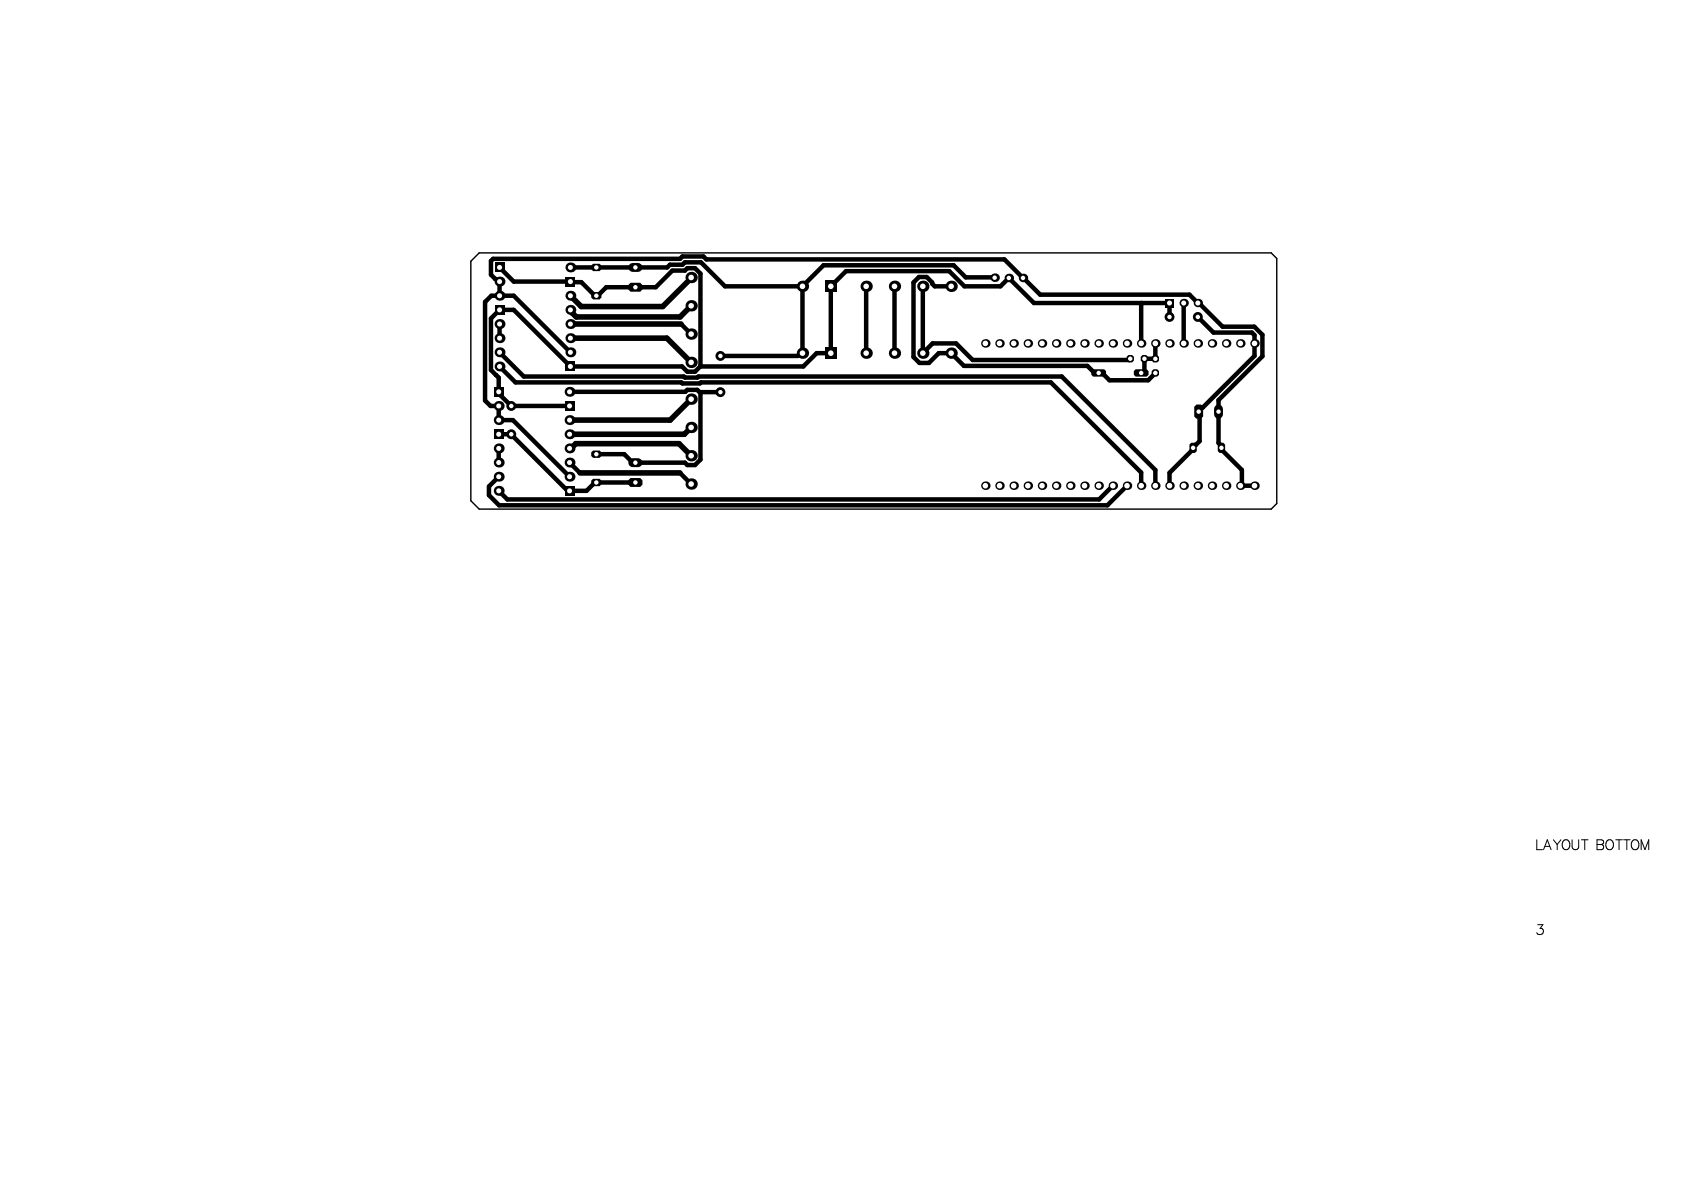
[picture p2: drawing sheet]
<svg xmlns="http://www.w3.org/2000/svg" width="297mm" height="210mm" viewBox="0 0 297 210" stroke-linecap="round" stroke-linejoin="round" font-family="sans-serif">
<path d="M83.1 46.1l1.4-1.5h139.7l1 1v43.2l-1 1h-139.7l-1.4-1.5z" fill="none" stroke="#000" stroke-width=".25"/>
<g fill="none" stroke="#000" stroke-width=".79">
<path d="M87.3 49.2h.1M88.1 52.2v-2.5h-.2l-1.3-1.2v-2.5l.4-.3h33l.4-.5h3.7l.5 .6h52.6l6.3 6.2h26.3l1.5 1.5h.2l4.2 4.1h5.6l1.4 1.4v3.8l-7.8 7.8v7.5l.5 .6v.6l3.7 3.6v2.3l-.3 .3v.2h2.5M88.1 47.2l2.5 2.5 11.9 .1 2.4 2.4h.5l1.5-1.5h8.8l2.9-3h2.2l.4-.4h1.4l1 1v16.3l-1 1h-1.4l-.9-1h-19.7l-10-9.9h-2.5l-1.5 1.5v9.1l1.4 1.3v2.7l.3 .5 1.9 1.8h10.3M88.1 57.2v2.4M100.6 47.2h17.1l.5-.5h2.2l.4-.4h2.8l4.3 4.2h13.6M120.1 57.2l1.8 1.7M141.5 50.5v11.8h-.3l-.5 .5h-13.6M152.8 50.5v11.8M157.8 50.5v11.8M162.8 50.5v11.8l1.7-1.7h4.1l3 2.9h27.8M167.8 50.5h-2.9l-.5-.5v-.2l-.9-.9h-1.4l-1 .9v13.2l1.1 1h1.7l1.7-1.7h2.2l2.2 2.2h21.8l1.3 1.3h1.3l1.3 1.3h6.8l1.3-1.3M175.5 48.9h-5.2l-2.1-2.1h-22.9l-3.8 3.7"/>
<path d="M201.4 53.5l-.1 7.1M206.3 55.9v-2l-.5-.4h-23.4l-4.5-4.5-1.4 1.5h-6.4l-2.7-2.7h-18.2l-2.7 2.7v11.8h-2.5l-2.3 2.3h-18.2M208.8 53.5v7.1M211.3 55.9l2.7 2.8h6.8l.5 .4v3.7l-9.2 9.1h-.3l-.3 .4v.3M87.5 66.2h.1M88 76.6h2.1l9.9 9.8h.3l.2 .2h3l1.4-1.5h7.2M88 79.1v2.5M88.1 64.6l2.8 2.9h29.3l.2 .1h3l.2-.1h61.8l15.9 15.9v2.3M88.1 62.1l4.3 4.3h28.2l.2 .2h2.2l.2-.2h64.1l16.5 16.5v2.8M100.5 69.1h20.4l.3-.3h1.8l.6 .5v11.8l-1 .9h-1.4l-.4-.4h-9.2l-1.5-1.5h-4.9M100.6 62.1l-10-9.9h-3.9l-1.1 1.1v17.3l.9 1h1.5v2.5h2.5l10 10M123.4 69.2h3.7"/>
<path d="M201.9 63.3v2.2l-.3 .3h-.3M201.9 63.3h.1M201.9 63.3h1.9M203.8 63.3h.1M203.8 60.6v2.7M211.4 72.6l.2 .2v5l-1.1 1v.4l-4.2 4.2v2.3M88 84.1l-1.8 1.7v1.5l1.8 1.8h107.3l3.5-3.4M100.5 81.6l1.8 1.8M119.9 83.4l2 2M196.3 85.7l-2.4 2.4h-104.4l-1.5-1.5"/>
</g>
<path d="M100.6 57.2h19.5M100.6 59.6h17l4.3 4.3M101 55.3h.1M121.9 48.9l-5 5.2h-14.4l-1.9-1.9M121.9 53.9l-1.9 2h-18.4l-1-1v-.2M100.5 79.1h.2l.9-.8h18.2l2.1 2.1M121.9 75.4l-1.2 1.2h-20.2M121.9 70.4l-3.7 3.7h-17.7M102.3 83.4h17.6" fill="none" stroke="#000" stroke-width=".98"/>
<g fill="#000">
<circle cx="100.6" cy="52.2" r=".49"/>
<circle cx="127.1" cy="62.8" r=".87"/>
</g>
<g fill="none" stroke="#000" stroke-width=".18">
<path d="M271.1 148.1v1.8h1M272.3 149.9l.6-1.8 .7 1.8M272.5 149.3h.8M274 148.1l.7 .9M274.7 149v.9M275.3 148.1l-.6 .9M275.7 148.4a.65 .65 0 0 1 .8-.3 .65 .65 0 0 1 .4 .7 .77 .77 0 0 1-.2 .8 .77 .77 0 0 1-.8 .2 1.08 1.08 0 0 1-.2-1.4zM277.3 148.1v1.3a.59 .59 0 0 0 .6 .5 .59 .59 0 0 0 .6-.5v-1.3M278.9 148.1h1.2M279.5 148.1v1.8M281.7 148.1h.7l.4 .2v.5l-.4 .2a.46 .46 0 0 1 .5 .4 .46 .46 0 0 1-.5 .5h-.7zM281.7 149h.7"/>
<path d="M283.4 148.4a.65 .65 0 0 1 .8-.3 .65 .65 0 0 1 .4 .7 .76 .76 0 0 1-.2 .8 .76 .76 0 0 1-.8 .2 1.08 1.08 0 0 1-.2-1.4zM285 148.1h1.2M285.6 148.1v1.8M286.4 148.1h1.1M287 148.1v1.8M287.9 148.4a.65 .65 0 0 1 .7-.3 .65 .65 0 0 1 .5 .7 .76 .76 0 0 1-.2 .8 .76 .76 0 0 1-.8 .2 1.08 1.08 0 0 1-.2-1.4zM289.5 149.9v-1.8l.7 1.8 .6-1.8v1.8M271.2 163.1h1l-.5 .7a.59 .59 0 0 1 .5 .8 .59 .59 0 0 1-1 .2l-.1-.3"/>
</g>
<circle cx="127.1" cy="62.8" r=".39" fill="#fff"/>
<circle cx="211.3" cy="55.9" r=".87" fill="#000"/>
<circle cx="211.3" cy="55.9" r=".39" fill="#fff"/>
<circle cx="206.3" cy="55.9" r=".87" fill="#000"/>
<circle cx="206.3" cy="55.9" r=".39" fill="#fff"/>
<circle cx="127.1" cy="69.2" r=".87" fill="#000"/>
<circle cx="127.1" cy="69.2" r=".39" fill="#fff"/>
<circle cx="90.2" cy="76.6" r=".87" fill="#000"/>
<circle cx="90.2" cy="76.6" r=".39" fill="#fff"/>
<circle cx="90.2" cy="71.6" r=".87" fill="#000"/>
<circle cx="90.2" cy="71.6" r=".39" fill="#fff"/>
<path d="M203.1 65.5l.4-.4h.6l.3 .4v.6l-.3 .3h-.6l-.4-.3z" fill-rule="evenodd" fill="#000"/>
<circle cx="203.8" cy="65.8" r=".39" fill="#fff"/>
<path d="M209.8 78.4l.3-.3h.7l.3 .3v1.2l-.3 .3h-.7l-.3-.3z" fill-rule="evenodd" fill="#000"/>
<circle cx="210.5" cy="79" r=".39" fill="#fff"/>
<path d="M210.6 71.8l.4-.4h.8l.4 .4v1.7l-.4 .4h-.8l-.4-.4z" fill-rule="evenodd" fill="#000"/>
<circle cx="211.4" cy="72.6" r=".39" fill="#fff"/>
<path d="M214.9 72.1v1" fill="none" stroke="#000" stroke-width="1.6"/>
<circle cx="214.9" cy="72.6" r=".39" fill="#fff"/>
<circle cx="211.3" cy="60.6" r=".75" fill="#000"/>
<circle cx="211.3" cy="60.6" r=".49" fill="#fff"/>
<path d="M214.8 78.4l.3-.3h.7l.3 .3v1.2l-.3 .3h-.7l-.3-.3z" fill-rule="evenodd" fill="#000"/>
<circle cx="215.4" cy="79" r=".39" fill="#fff"/>
<circle cx="213.8" cy="60.6" r=".75" fill="#000"/>
<circle cx="213.8" cy="60.6" r=".49" fill="#fff"/>
<circle cx="206.3" cy="60.6" r=".75" fill="#000"/>
<circle cx="206.3" cy="60.6" r=".49" fill="#fff"/>
<circle cx="203.8" cy="60.6" r=".75" fill="#000"/>
<circle cx="203.8" cy="60.6" r=".49" fill="#fff"/>
<circle cx="208.8" cy="60.6" r=".75" fill="#000"/>
<circle cx="208.8" cy="60.6" r=".49" fill="#fff"/>
<path d="M203.1 63l.4-.4h.6l.3 .4v.6l-.3 .3h-.6l-.4-.3z" fill-rule="evenodd" fill="#000"/>
<circle cx="203.8" cy="63.3" r=".39" fill="#fff"/>
<circle cx="211.3" cy="53.5" r=".74" fill="#000"/>
<circle cx="211.3" cy="53.5" r=".44" fill="#fff"/>
<path d="M205.6 52.7h1.4v1.5h-1.4z" fill-rule="evenodd" fill="#000"/>
<circle cx="206.3" cy="53.5" r=".44" fill="#fff"/>
<circle cx="208.8" cy="53.5" r=".74" fill="#000"/>
<circle cx="208.8" cy="53.5" r=".44" fill="#fff"/>
<circle cx="196.3" cy="60.6" r=".75" fill="#000"/>
<circle cx="196.3" cy="60.6" r=".49" fill="#fff"/>
<circle cx="201.3" cy="60.6" r=".75" fill="#000"/>
<circle cx="201.3" cy="60.6" r=".49" fill="#fff"/>
<path d="M201.2 63l.3-.4h.7l.3 .4v.6l-.3 .3h-.7l-.3-.3z" fill-rule="evenodd" fill="#000"/>
<circle cx="201.9" cy="63.3" r=".39" fill="#fff"/>
<path d="M198.7 63l.3-.4h.7l.3 .4v.6l-.3 .3h-.7l-.3-.3z" fill-rule="evenodd" fill="#000"/>
<circle cx="199.4" cy="63.3" r=".39" fill="#fff"/>
<circle cx="193.8" cy="60.6" r=".75" fill="#000"/>
<circle cx="193.8" cy="60.6" r=".49" fill="#fff"/>
<path d="M200 65.5l.3-.4h2l.3 .4v.6l-.3 .3h-2l-.3-.3z" fill-rule="evenodd" fill="#000"/>
<circle cx="201.3" cy="65.8" r=".39" fill="#fff"/>
<circle cx="198.8" cy="60.6" r=".75" fill="#000"/>
<circle cx="198.8" cy="60.6" r=".49" fill="#fff"/>
<path d="M192.5 65.5l.3-.4h2l.3 .4v.6l-.3 .3h-2l-.3-.3z" fill-rule="evenodd" fill="#000"/>
<circle cx="193.8" cy="65.8" r=".39" fill="#fff"/>
<circle cx="167.8" cy="62.3" r="1" fill="#000"/>
<circle cx="167.8" cy="62.3" r=".49" fill="#fff"/>
<circle cx="173.8" cy="60.6" r=".75" fill="#000"/>
<circle cx="173.8" cy="60.6" r=".49" fill="#fff"/>
<circle cx="178.8" cy="60.6" r=".75" fill="#000"/>
<circle cx="178.8" cy="60.6" r=".49" fill="#fff"/>
<circle cx="191.3" cy="60.6" r=".75" fill="#000"/>
<circle cx="191.3" cy="60.6" r=".49" fill="#fff"/>
<circle cx="176.3" cy="60.6" r=".75" fill="#000"/>
<circle cx="176.3" cy="60.6" r=".49" fill="#fff"/>
<circle cx="188.8" cy="60.6" r=".75" fill="#000"/>
<circle cx="188.8" cy="60.6" r=".49" fill="#fff"/>
<circle cx="183.8" cy="60.6" r=".75" fill="#000"/>
<circle cx="183.8" cy="60.6" r=".49" fill="#fff"/>
<circle cx="186.3" cy="60.6" r=".75" fill="#000"/>
<circle cx="186.3" cy="60.6" r=".49" fill="#fff"/>
<circle cx="181.3" cy="60.6" r=".75" fill="#000"/>
<circle cx="181.3" cy="60.6" r=".49" fill="#fff"/>
<circle cx="88" cy="86.6" r=".88" fill="#000"/>
<circle cx="88" cy="86.6" r=".44" fill="#fff"/>
<path d="M99.6 85.7h1.7v1.8h-1.7z" fill-rule="evenodd" fill="#000"/>
<circle cx="100.5" cy="86.6" r=".44" fill="#fff"/>
<circle cx="88" cy="84.1" r=".88" fill="#000"/>
<circle cx="88" cy="84.1" r=".44" fill="#fff"/>
<circle cx="100.5" cy="84.1" r=".88" fill="#000"/>
<circle cx="100.5" cy="84.1" r=".44" fill="#fff"/>
<circle cx="88" cy="81.6" r=".88" fill="#000"/>
<circle cx="88" cy="81.6" r=".44" fill="#fff"/>
<circle cx="100.5" cy="81.6" r=".88" fill="#000"/>
<circle cx="100.5" cy="81.6" r=".44" fill="#fff"/>
<circle cx="88" cy="79.1" r=".88" fill="#000"/>
<circle cx="88" cy="79.1" r=".44" fill="#fff"/>
<circle cx="100.5" cy="79.1" r=".88" fill="#000"/>
<circle cx="100.5" cy="79.1" r=".44" fill="#fff"/>
<path d="M87.1 75.7h1.7v1.8h-1.7z" fill-rule="evenodd" fill="#000"/>
<circle cx="88" cy="76.6" r=".44" fill="#fff"/>
<circle cx="100.5" cy="76.6" r=".88" fill="#000"/>
<circle cx="100.5" cy="76.6" r=".44" fill="#fff"/>
<circle cx="100.5" cy="74.1" r=".88" fill="#000"/>
<circle cx="100.5" cy="74.1" r=".44" fill="#fff"/>
<circle cx="88" cy="74.1" r=".88" fill="#000"/>
<circle cx="88" cy="74.1" r=".44" fill="#fff"/>
<path d="M99.6 70.7h1.7v1.8h-1.7z" fill-rule="evenodd" fill="#000"/>
<circle cx="100.5" cy="71.6" r=".44" fill="#fff"/>
<circle cx="88" cy="71.6" r=".88" fill="#000"/>
<circle cx="88" cy="71.6" r=".44" fill="#fff"/>
<circle cx="100.5" cy="69.1" r=".88" fill="#000"/>
<circle cx="100.5" cy="69.1" r=".44" fill="#fff"/>
<path d="M87.1 68.2h1.7v1.8h-1.7z" fill-rule="evenodd" fill="#000"/>
<circle cx="88" cy="69.1" r=".44" fill="#fff"/>
<circle cx="88.1" cy="64.6" r=".88" fill="#000"/>
<circle cx="88.1" cy="64.6" r=".44" fill="#fff"/>
<path d="M99.7 63.8h1.8v1.7h-1.8z" fill-rule="evenodd" fill="#000"/>
<circle cx="100.6" cy="64.6" r=".44" fill="#fff"/>
<circle cx="88.1" cy="62.1" r=".88" fill="#000"/>
<circle cx="88.1" cy="62.1" r=".44" fill="#fff"/>
<circle cx="88.1" cy="59.6" r=".88" fill="#000"/>
<circle cx="88.1" cy="59.6" r=".44" fill="#fff"/>
<circle cx="100.6" cy="59.6" r=".88" fill="#000"/>
<circle cx="100.6" cy="59.6" r=".44" fill="#fff"/>
<circle cx="88.1" cy="57.2" r=".88" fill="#000"/>
<circle cx="88.1" cy="57.2" r=".44" fill="#fff"/>
<path d="M87.2 53.8h1.8v1.7h-1.8z" fill-rule="evenodd" fill="#000"/>
<circle cx="88.1" cy="54.7" r=".44" fill="#fff"/>
<circle cx="100.6" cy="54.7" r=".88" fill="#000"/>
<circle cx="100.6" cy="54.7" r=".44" fill="#fff"/>
<circle cx="88.1" cy="52.2" r=".88" fill="#000"/>
<circle cx="88.1" cy="52.2" r=".44" fill="#fff"/>
<circle cx="100.6" cy="52.2" r=".88" fill="#000"/>
<circle cx="100.6" cy="52.2" r=".44" fill="#fff"/>
<circle cx="88.1" cy="49.7" r=".88" fill="#000"/>
<circle cx="88.1" cy="49.7" r=".44" fill="#fff"/>
<path d="M99.7 48.8h1.8v1.7h-1.8z" fill-rule="evenodd" fill="#000"/>
<circle cx="100.6" cy="49.7" r=".44" fill="#fff"/>
<path d="M87.2 46.3h1.8v1.7h-1.8z" fill-rule="evenodd" fill="#000"/>
<circle cx="88.1" cy="47.2" r=".44" fill="#fff"/>
<circle cx="100.6" cy="47.2" r=".88" fill="#000"/>
<circle cx="100.6" cy="47.2" r=".44" fill="#fff"/>
<circle cx="162.8" cy="62.3" r="1" fill="#000"/>
<circle cx="162.8" cy="62.3" r=".49" fill="#fff"/>
<circle cx="157.8" cy="62.3" r="1" fill="#000"/>
<circle cx="157.8" cy="62.3" r=".49" fill="#fff"/>
<path d="M111.6 47.2h.9" fill="none" stroke="#000" stroke-width="1.6"/>
<circle cx="112.1" cy="47.2" r=".39" fill="#fff"/>
<circle cx="152.8" cy="62.3" r="1" fill="#000"/>
<circle cx="152.8" cy="62.3" r=".49" fill="#fff"/>
<circle cx="100.6" cy="62.1" r=".88" fill="#000"/>
<circle cx="100.6" cy="62.1" r=".44" fill="#fff"/>
<circle cx="121.9" cy="58.9" r="1" fill="#000"/>
<circle cx="121.9" cy="58.9" r=".49" fill="#fff"/>
<circle cx="100.6" cy="57.2" r=".88" fill="#000"/>
<circle cx="100.6" cy="57.2" r=".44" fill="#fff"/>
<circle cx="121.9" cy="53.9" r="1" fill="#000"/>
<circle cx="121.9" cy="53.9" r=".49" fill="#fff"/>
<path d="M104.3 51.8l.3-.3h1.2l.3 .3v.7l-.3 .3h-1.2l-.3-.3z" fill-rule="evenodd" fill="#000"/>
<circle cx="105.2" cy="52.2" r=".39" fill="#fff"/>
<path d="M110.8 50.3l.4-.4h1.7l.4 .4v.8l-.4 .4h-1.7l-.4-.4z" fill-rule="evenodd" fill="#000"/>
<circle cx="112.1" cy="50.7" r=".39" fill="#fff"/>
<circle cx="141.5" cy="50.5" r="1" fill="#000"/>
<circle cx="141.5" cy="50.5" r=".49" fill="#fff"/>
<path d="M145.5 49.5h2v2h-2z" fill-rule="evenodd" fill="#000"/>
<circle cx="146.5" cy="50.5" r=".49" fill="#fff"/>
<circle cx="152.8" cy="50.5" r="1" fill="#000"/>
<circle cx="152.8" cy="50.5" r=".49" fill="#fff"/>
<circle cx="157.8" cy="50.5" r="1" fill="#000"/>
<circle cx="157.8" cy="50.5" r=".49" fill="#fff"/>
<circle cx="162.8" cy="50.5" r="1" fill="#000"/>
<circle cx="162.8" cy="50.5" r=".49" fill="#fff"/>
<circle cx="121.9" cy="48.9" r="1" fill="#000"/>
<circle cx="121.9" cy="48.9" r=".49" fill="#fff"/>
<path d="M104.3 46.8l.3-.3h1.2l.3 .3v.7l-.3 .3h-1.2l-.3-.3z" fill-rule="evenodd" fill="#000"/>
<circle cx="105.2" cy="47.2" r=".39" fill="#fff"/>
<circle cx="218.8" cy="85.7" r=".75" fill="#000"/>
<circle cx="218.8" cy="85.7" r=".49" fill="#fff"/>
<path d="M145.5 61.3h2v2h-2z" fill-rule="evenodd" fill="#000"/>
<circle cx="146.5" cy="62.3" r=".49" fill="#fff"/>
<circle cx="178.8" cy="85.7" r=".75" fill="#000"/>
<circle cx="178.8" cy="85.7" r=".49" fill="#fff"/>
<circle cx="173.8" cy="85.7" r=".75" fill="#000"/>
<circle cx="173.8" cy="85.7" r=".49" fill="#fff"/>
<circle cx="176.3" cy="85.7" r=".75" fill="#000"/>
<circle cx="176.3" cy="85.7" r=".49" fill="#fff"/>
<circle cx="206.3" cy="85.7" r=".75" fill="#000"/>
<circle cx="206.3" cy="85.7" r=".49" fill="#fff"/>
<circle cx="196.3" cy="85.7" r=".75" fill="#000"/>
<circle cx="196.3" cy="85.7" r=".49" fill="#fff"/>
<circle cx="198.8" cy="85.7" r=".75" fill="#000"/>
<circle cx="198.8" cy="85.7" r=".49" fill="#fff"/>
<circle cx="193.8" cy="85.7" r=".75" fill="#000"/>
<circle cx="193.8" cy="85.7" r=".49" fill="#fff"/>
<circle cx="191.3" cy="85.7" r=".75" fill="#000"/>
<circle cx="191.3" cy="85.7" r=".49" fill="#fff"/>
<circle cx="201.3" cy="85.7" r=".75" fill="#000"/>
<circle cx="201.3" cy="85.7" r=".49" fill="#fff"/>
<circle cx="211.3" cy="85.7" r=".75" fill="#000"/>
<circle cx="211.3" cy="85.7" r=".49" fill="#fff"/>
<circle cx="213.8" cy="85.7" r=".75" fill="#000"/>
<circle cx="213.8" cy="85.7" r=".49" fill="#fff"/>
<circle cx="203.8" cy="85.7" r=".75" fill="#000"/>
<circle cx="203.8" cy="85.7" r=".49" fill="#fff"/>
<circle cx="208.8" cy="85.7" r=".75" fill="#000"/>
<circle cx="208.8" cy="85.7" r=".49" fill="#fff"/>
<circle cx="216.3" cy="60.6" r=".75" fill="#000"/>
<circle cx="216.3" cy="60.6" r=".49" fill="#fff"/>
<circle cx="181.3" cy="85.7" r=".75" fill="#000"/>
<circle cx="181.3" cy="85.7" r=".49" fill="#fff"/>
<circle cx="188.8" cy="85.7" r=".75" fill="#000"/>
<circle cx="188.8" cy="85.7" r=".49" fill="#fff"/>
<circle cx="216.3" cy="85.7" r=".75" fill="#000"/>
<circle cx="216.3" cy="85.7" r=".49" fill="#fff"/>
<circle cx="183.8" cy="85.7" r=".75" fill="#000"/>
<circle cx="183.8" cy="85.7" r=".49" fill="#fff"/>
<circle cx="186.3" cy="85.7" r=".75" fill="#000"/>
<circle cx="186.3" cy="85.7" r=".49" fill="#fff"/>
<circle cx="221.3" cy="85.7" r=".75" fill="#000"/>
<circle cx="221.3" cy="85.7" r=".49" fill="#fff"/>
<circle cx="221.3" cy="60.6" r=".75" fill="#000"/>
<circle cx="221.3" cy="60.6" r=".49" fill="#fff"/>
<circle cx="218.8" cy="60.6" r=".75" fill="#000"/>
<circle cx="218.8" cy="60.6" r=".49" fill="#fff"/>
<circle cx="175.4" cy="49" r=".75" fill="#000"/>
<circle cx="175.4" cy="49" r=".39" fill="#fff"/>
<circle cx="177.9" cy="49" r=".75" fill="#000"/>
<circle cx="177.9" cy="49" r=".39" fill="#fff"/>
<circle cx="180.4" cy="49" r=".75" fill="#000"/>
<circle cx="180.4" cy="49" r=".39" fill="#fff"/>
<circle cx="167.8" cy="50.5" r="1" fill="#000"/>
<circle cx="167.8" cy="50.5" r=".49" fill="#fff"/>
<path d="M104.3 84.8l.3-.3h1.2l.3 .3v.6l-.3 .4h-1.2l-.3-.4z" fill-rule="evenodd" fill="#000"/>
<circle cx="105.2" cy="85.1" r=".39" fill="#fff"/>
<circle cx="121.9" cy="85.4" r="1" fill="#000"/>
<circle cx="121.9" cy="85.4" r=".49" fill="#fff"/>
<path d="M110.8 84.7l.4-.4h1.7l.4 .4v.8l-.4 .4h-1.7l-.4-.4z" fill-rule="evenodd" fill="#000"/>
<circle cx="112.1" cy="85.1" r=".39" fill="#fff"/>
<path d="M111.6 81.6h.9" fill="none" stroke="#000" stroke-width="1.6"/>
<circle cx="112.1" cy="81.6" r=".39" fill="#fff"/>
<circle cx="121.9" cy="80.4" r="1" fill="#000"/>
<circle cx="121.9" cy="80.4" r=".49" fill="#fff"/>
<path d="M104.3 79.8l.3-.3h1.2l.3 .3v.6l-.3 .4h-1.2l-.3-.4z" fill-rule="evenodd" fill="#000"/>
<circle cx="105.2" cy="80.1" r=".39" fill="#fff"/>
<circle cx="141.6" cy="78.5" r=".75" fill="#000"/>
<circle cx="141.6" cy="78.5" r="8.8" fill="#fff"/>
<circle cx="121.9" cy="75.4" r="1" fill="#000"/>
<circle cx="121.9" cy="75.4" r=".49" fill="#fff"/>
<circle cx="121.9" cy="70.4" r="1" fill="#000"/>
<circle cx="121.9" cy="70.4" r=".49" fill="#fff"/>
<circle cx="121.9" cy="63.9" r="1" fill="#000"/>
<circle cx="121.9" cy="63.9" r=".49" fill="#fff"/>
<circle cx="141.5" cy="62.3" r="1" fill="#000"/>
<circle cx="141.5" cy="62.3" r=".49" fill="#fff"/>
</svg>
